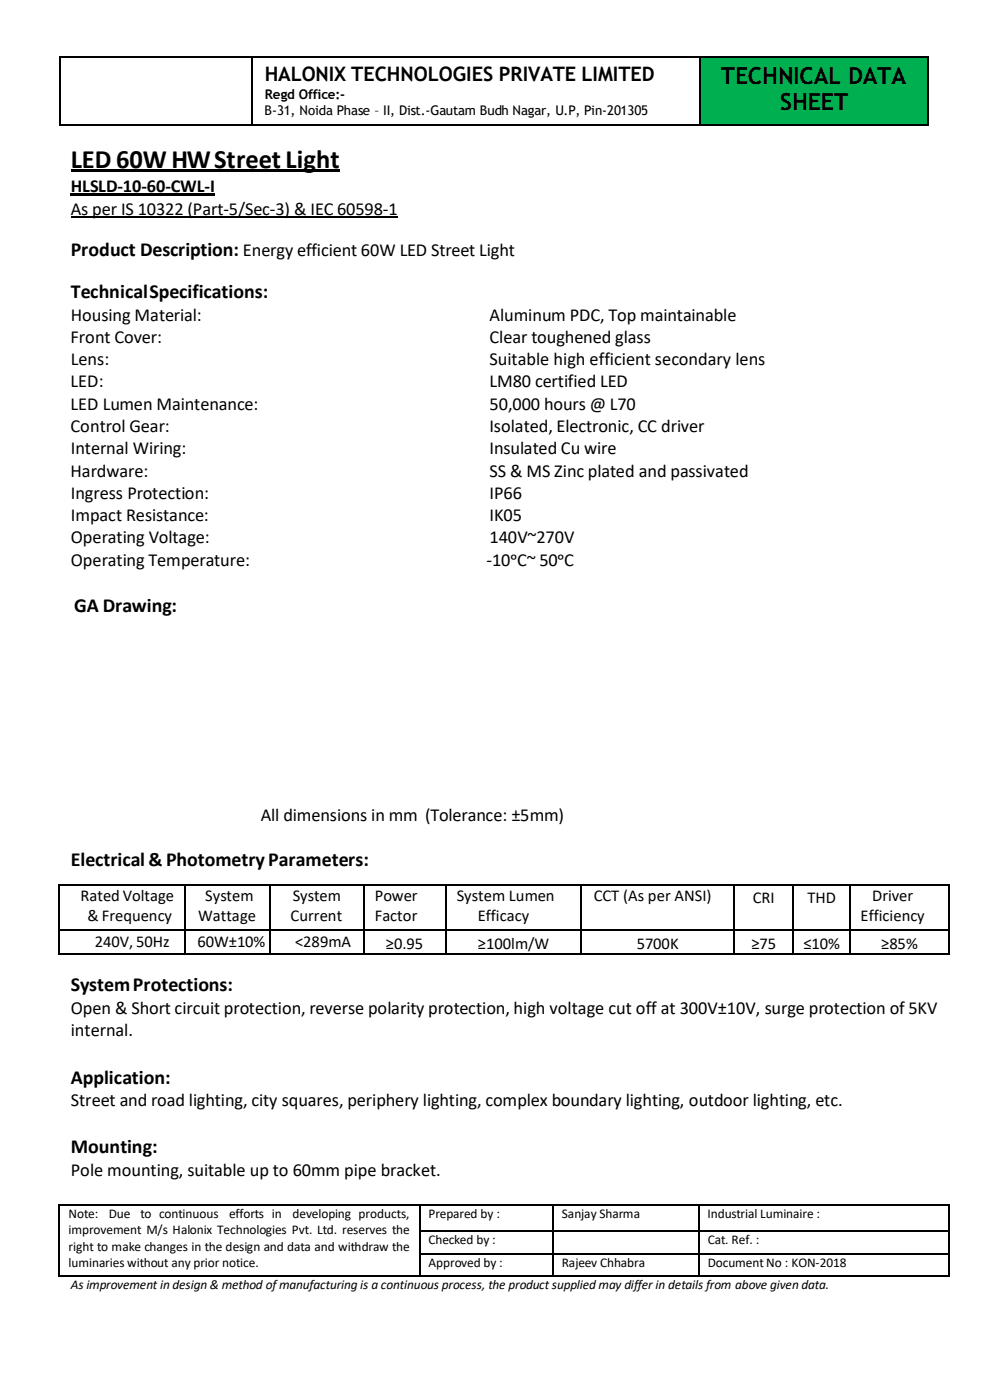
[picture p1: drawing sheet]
<svg xmlns="http://www.w3.org/2000/svg" width="210mm" height="297mm" viewBox="0 0 210 297" stroke-linecap="round" stroke-linejoin="round" font-family="sans-serif">
<defs><g id="words">
<text font-size="5.6" x="15" y="35.7">LED60W HWStreet Light</text>
<g font-size="5">
<text x="153.1" y="17.7">TECHNICAL DATA</text>
<text x="165.7" y="23.5">SHEET</text>
</g>
<g font-size="4.2">
<text x="56.2" y="17.1">HALONIX TECHNOLOGIES PRIVATE LIMITED</text>
<text x="15" y="54.3">Product Description: Energy efficient 60W LED Street Light</text>
<text x="15" y="63.3">TechnicalSpecifications:</text>
<text x="15.7" y="130">GA Drawing:</text>
<text x="15" y="184">Electrical &amp; PhotometryParameters:</text>
<text x="15" y="210.6">SystemProtections:</text>
<text x="15" y="230.2">Application:</text>
<text x="15" y="245">Mounting:</text>
</g>
<g font-size="3.9">
<text x="15" y="40.9">HLSLD-10-60-CWL-I</text>
<text x="15" y="45.6">As per IS 10322 (Part-5/Sec-3) &amp; IEC 60598-1</text>
<text x="15" y="68.2">Housing Material:</text>
<text x="103.9" y="68.2">Aluminum PDC, Top maintainable</text>
<text x="15" y="72.9">Front Cover:</text>
<text x="15" y="77.5">Lens:</text>
<text x="103.9" y="72.9">Clear toughened glass</text>
<text x="103.9" y="77.5">Suitable high efficient secondary lens</text>
<text x="15" y="82.3">LED:</text>
<text x="103.9" y="82.3">LM80 certified LED</text>
<text x="15" y="87">LED Lumen Maintenance:</text>
<text x="103.9" y="87">50,000 hours @ L70</text>
<text x="15" y="91.8">Control Gear:</text>
<text x="103.9" y="91.8">Isolated, Electronic, CC driver</text>
<text x="15" y="101.2">Hardware:</text>
<text x="15" y="96.5">Internal Wiring:</text>
<text x="103.9" y="96.5">Insulated Cu wire</text>
<text x="103.9" y="101.2">SS &amp; MS Zinc plated and passivated</text>
<text x="15" y="106">Ingress Protection:</text>
<text x="103.9" y="106">IP66</text>
<text x="15" y="110.7">Impact Resistance:</text>
<text x="103.9" y="110.7">IK05</text>
<text x="15" y="115.4">Operating Voltage:</text>
<text x="103.9" y="115.4">140V~270V</text>
<text x="15" y="120.2">Operating Temperature:</text>
<text x="103.3" y="120.2">-10ᵒC~ 50ᵒC</text>
<text x="55.4" y="174.4">All dimensions in mm (Tolerance: ±5mm)</text>
<text x="15" y="215.4">Open &amp; Short circuit protection, reverse polarity protection, high voltage cut off at 300V±10V, surge protection of 5KV</text>
<text x="15" y="220.1">internal.</text>
<text x="15" y="235">Street and road lighting, city squares, periphery lighting, complex boundary lighting, outdoor lighting, etc.</text>
<text x="15" y="249.8">Pole mounting, suitable up to 60mm pipe bracket.</text>
</g>
<g font-size="3.5">
<text x="17.1" y="191.5">Rated Voltage</text>
<text x="43.6" y="191.5">System</text>
<text x="62.2" y="191.5">System</text>
<text x="79.6" y="191.4">Power</text>
<text x="97" y="191.4">System Lumen</text>
<text x="126.1" y="191.4">CCT (As per ANSI)</text>
<text x="159.9" y="191.9">CRI</text>
<text x="171.5" y="191.9">THD</text>
<text x="185.2" y="191.4">Driver</text>
<text x="18.6" y="195.7">&amp; Frequency</text>
<text x="42.1" y="195.7">Wattage</text>
<text x="61.7" y="195.7">Current</text>
<text x="79.6" y="195.7">Factor</text>
<text x="101.5" y="195.7">Efficacy</text>
<text x="182.8" y="195.7">Efficiency</text>
<text x="20.2" y="201.1">240V, 50Hz</text>
<text x="41.9" y="201.1">60W±10%</text>
<text x="62.7" y="201.1">&lt;289mA</text>
<text x="82" y="201.5">≥0.95</text>
<text x="101.5" y="201.5">≥100lm/W</text>
<text x="135.2" y="201.5">5700K</text>
<text x="159.6" y="201.5">≥75</text>
<text x="170.6" y="201.5">≤10%</text>
<text x="187.1" y="201.5">≥85%</text>
</g>
<g font-size="2.8">
<text x="56.2" y="21">Regd Office:-</text>
<text x="56.2" y="24.3">B-31, Noida Phase – II, Dist.-Gautam Budh Nagar, U.P, Pin-201305</text>
<text x="14.6" y="258.8">Note:</text>
<text x="14.6" y="262.2">improvement M/s Halonix Technologies Pvt. Ltd. reserves the</text>
<text x="23.1" y="258.8">Due</text>
<text x="29.9" y="258.8">to continuous</text>
<text x="48.6" y="258.8">efforts in</text>
<text x="62.1" y="258.8">developing products,</text>
<text x="91" y="258.8">Prepared by :</text>
<text x="119.3" y="258.8">Sanjay Sharma</text>
<text x="150.3" y="258.8">Industrial Luminaire :</text>
<text x="14.6" y="265.6">right to make changes in the design and data and withdraw the</text>
<text x="14.6" y="269.1">luminaries without any prior notice.</text>
<text x="91" y="264.2">Checked by :</text>
<text x="91" y="269.1">Approved by :</text>
<text x="119.3" y="269.1">Rajeev Chhabra</text>
<text x="150.3" y="264.2">Cat. Ref. :</text>
<text x="150.3" y="269.1">Document No : KON-2018</text>
<text x="15" y="273.9">As improvement in design &amp; method ofmanufacturing is a continuous process, the product supplied may differ in details from above given data.</text>
</g>
</g></defs>
<g fill="#00af50">
<path d="M149 12.3h47.9v14.2h-47.9z" fill-rule="evenodd"/>
<path d="M149 12.3h47.9v6.6h-47.9z" fill-rule="evenodd"/>
<path d="M149 18.9h47.9v5.7h-47.9z" fill-rule="evenodd"/>
</g>
<g fill="#000">
<path d="M12.7 12h.3v.3h-.3z" fill-rule="evenodd"/>
<path d="M12.7 12h.3v.3h-.3z" fill-rule="evenodd"/>
<path d="M53.3 12h.3v.3h-.3z" fill-rule="evenodd"/>
<path d="M148.6 12h.3v.3h-.3z" fill-rule="evenodd"/>
<path d="M196.9 12h.3v.3h-.3z" fill-rule="evenodd"/>
<path d="M196.9 12h.3v.3h-.3z" fill-rule="evenodd"/>
<path d="M12.7 26.5h.3v.3h-.3z" fill-rule="evenodd"/>
<path d="M12.7 26.5h.3v.3h-.3z" fill-rule="evenodd"/>
<path d="M15 36h57.1v.6h-57.1z" fill-rule="evenodd"/>
<path d="M53.3 26.5h.3v.3h-.3z" fill-rule="evenodd"/>
<path d="M148.6 26.5h.3v.3h-.3z" fill-rule="evenodd"/>
<path d="M196.9 26.5h.3v.3h-.3z" fill-rule="evenodd"/>
<path d="M196.9 26.5h.3v.3h-.3z" fill-rule="evenodd"/>
<path d="M15 41.1h30.6v.4h-30.6z" fill-rule="evenodd"/>
<path d="M12.5 187.8h.2v.3h-.2z" fill-rule="evenodd"/>
<path d="M12.5 187.8h.2v.3h-.2z" fill-rule="evenodd"/>
<path d="M12.5 197.5h.2v.2h-.2z" fill-rule="evenodd"/>
<path d="M39.3 187.8h.2v.3h-.2z" fill-rule="evenodd"/>
<path d="M39.3 197.5h.2v.2h-.2z" fill-rule="evenodd"/>
<path d="M57.1 187.8h.3v.3h-.3z" fill-rule="evenodd"/>
<path d="M57.1 197.5h.3v.2h-.3z" fill-rule="evenodd"/>
<path d="M77.1 187.8h.3v.3h-.3z" fill-rule="evenodd"/>
<path d="M77.1 197.5h.3v.2h-.3z" fill-rule="evenodd"/>
<path d="M94.6 187.8h.2v.3h-.2z" fill-rule="evenodd"/>
<path d="M94.6 197.5h.2v.2h-.2z" fill-rule="evenodd"/>
<path d="M123.3 187.8h.3v.3h-.3z" fill-rule="evenodd"/>
<path d="M123.3 197.5h.3v.2h-.3z" fill-rule="evenodd"/>
<path d="M155.9 187.8h.2v.3h-.2z" fill-rule="evenodd"/>
<path d="M155.9 197.5h.2v.2h-.2z" fill-rule="evenodd"/>
<path d="M168.4 187.8h.2v.3h-.2z" fill-rule="evenodd"/>
<path d="M168.4 197.5h.2v.2h-.2z" fill-rule="evenodd"/>
<path d="M180.5 187.8h.2v.3h-.2z" fill-rule="evenodd"/>
<path d="M180.5 197.5h.2v.2h-.2z" fill-rule="evenodd"/>
<path d="M201.4 187.8h.3v.3h-.3z" fill-rule="evenodd"/>
<path d="M201.4 187.8h.3v.3h-.3z" fill-rule="evenodd"/>
<path d="M201.4 197.5h.3v.2h-.3z" fill-rule="evenodd"/>
<path d="M12.5 202.5h.2v.2h-.2z" fill-rule="evenodd"/>
<path d="M12.5 202.5h.2v.2h-.2z" fill-rule="evenodd"/>
<path d="M39.3 202.5h.2v.2h-.2z" fill-rule="evenodd"/>
<path d="M57.1 202.5h.3v.2h-.3z" fill-rule="evenodd"/>
<path d="M77.1 202.5h.3v.2h-.3z" fill-rule="evenodd"/>
<path d="M94.6 202.5h.2v.2h-.2z" fill-rule="evenodd"/>
<path d="M123.3 202.5h.3v.2h-.3z" fill-rule="evenodd"/>
<path d="M155.9 202.5h.2v.2h-.2z" fill-rule="evenodd"/>
<path d="M168.4 202.5h.2v.2h-.2z" fill-rule="evenodd"/>
<path d="M180.5 202.5h.2v.2h-.2z" fill-rule="evenodd"/>
<path d="M201.4 202.5h.3v.2h-.3z" fill-rule="evenodd"/>
<path d="M201.4 202.5h.3v.2h-.3z" fill-rule="evenodd"/>
<path d="M12.5 255.9h.2v.2h-.2z" fill-rule="evenodd"/>
<path d="M12.5 255.9h.2v.2h-.2z" fill-rule="evenodd"/>
<path d="M89 255.9h.3v.2h-.3z" fill-rule="evenodd"/>
<path d="M117.4 255.9h.2v.2h-.2z" fill-rule="evenodd"/>
<path d="M148.2 255.9h.3v.2h-.3z" fill-rule="evenodd"/>
<path d="M201.4 255.9h.3v.2h-.3z" fill-rule="evenodd"/>
<path d="M201.4 255.9h.3v.2h-.3z" fill-rule="evenodd"/>
<path d="M12.5 261.3h.2v.2h-.2z" fill-rule="evenodd"/>
<path d="M12.5 266.2h.2v.2h-.2z" fill-rule="evenodd"/>
<path d="M12.5 271h.2v.2h-.2z" fill-rule="evenodd"/>
<path d="M12.5 271h.2v.2h-.2z" fill-rule="evenodd"/>
<path d="M89 261.3h.3v.2h-.3z" fill-rule="evenodd"/>
<path d="M89 266.2h.3v.2h-.3z" fill-rule="evenodd"/>
<path d="M89 271h.3v.2h-.3z" fill-rule="evenodd"/>
<path d="M117.4 261.3h.2v.2h-.2z" fill-rule="evenodd"/>
<path d="M117.4 266.2h.2v.2h-.2z" fill-rule="evenodd"/>
<path d="M117.4 271h.2v.2h-.2z" fill-rule="evenodd"/>
<path d="M148.2 261.3h.3v.2h-.3z" fill-rule="evenodd"/>
<path d="M148.2 266.2h.3v.2h-.3z" fill-rule="evenodd"/>
<path d="M148.2 271h.3v.2h-.3z" fill-rule="evenodd"/>
<path d="M201.4 261.3h.3v.2h-.3z" fill-rule="evenodd"/>
<path d="M201.4 266.2h.3v.2h-.3z" fill-rule="evenodd"/>
<path d="M201.4 271h.3v.2h-.3z" fill-rule="evenodd"/>
<path d="M201.4 271h.3v.2h-.3z" fill-rule="evenodd"/>
</g>
<path d="M12.8 12.3v14.2M13 12.2h40.3M53.5 12.3v14.2M53.6 12.2h95M148.8 12.3v14.2M148.9 12.2h48M197 12.3v14.2M13 26.7h40.3M53.6 26.7h95M148.9 26.7h48" fill="none" stroke="#000" stroke-width=".3"/>
<g fill="none" stroke="#000" stroke-width=".25">
<path d="M15 46.2h69.4M12.6 188.1v9.4M12.6 197.7v4.8M12.7 187.9h26.6M12.7 197.6h26.6M39.4 188.1v9.4M39.4 197.7v4.8M39.5 187.9h17.6M39.5 197.6h17.6M57.2 188.1v9.4M57.2 197.7v4.8M57.4 187.9h19.7"/>
<path d="M57.4 197.6h19.7M77.2 188.1v9.4M77.2 197.7v4.8M77.4 187.9h17.2M77.4 197.6h17.2M94.7 188.1v9.4M94.7 197.7v4.8M94.8 187.9h28.5M94.8 197.6h28.5M123.5 188.1v9.4M123.5 197.7v4.8M123.6 187.9h32.3"/>
<path d="M123.6 197.6h32.3M156 188.1v9.4M156 197.7v4.8M156.1 187.9h12.3M156.1 197.6h12.3M168.5 188.1v9.4M168.5 197.7v4.8M168.6 187.9h11.9M168.6 197.6h11.9M180.6 188.1v9.4M180.6 197.7v4.8M180.7 187.9h20.7"/>
<path d="M180.7 197.6h20.7M201.5 188.1v9.4M201.5 197.7v4.8M12.7 202.6h26.6M39.5 202.6h17.6M57.4 202.6h19.7M77.4 202.6h17.2M94.8 202.6h28.5M123.6 202.6h32.3M156.1 202.6h12.3M168.6 202.6h11.9M180.7 202.6h20.7"/>
<path d="M12.6 256.1v5.2M12.7 256h76.3M89.2 256.1v5.2M89.3 256h28.1M117.5 256.1v5.2M117.6 256h30.6M148.4 256.1v5.2M148.5 256h52.9M201.5 256.1v5.2M12.6 261.5v4.7M12.6 266.4v4.6M12.7 271.1h76.3"/>
<path d="M89.2 261.5v4.7M89.2 266.4v4.6M89.3 261.4h28.1M89.3 266.3h28.1M89.3 271.1h28.1M117.5 261.5v4.7M117.5 266.4v4.6M117.6 261.4h30.6M117.6 266.3h30.6M117.6 271.1h30.6M148.4 261.5v4.7M148.4 266.4v4.6"/>
<path d="M148.5 261.4h52.9M148.5 266.3h52.9M148.5 271.1h52.9M201.5 261.5v4.7M201.5 266.4v4.6"/>
</g>
<use href="#words"/>
</svg>
